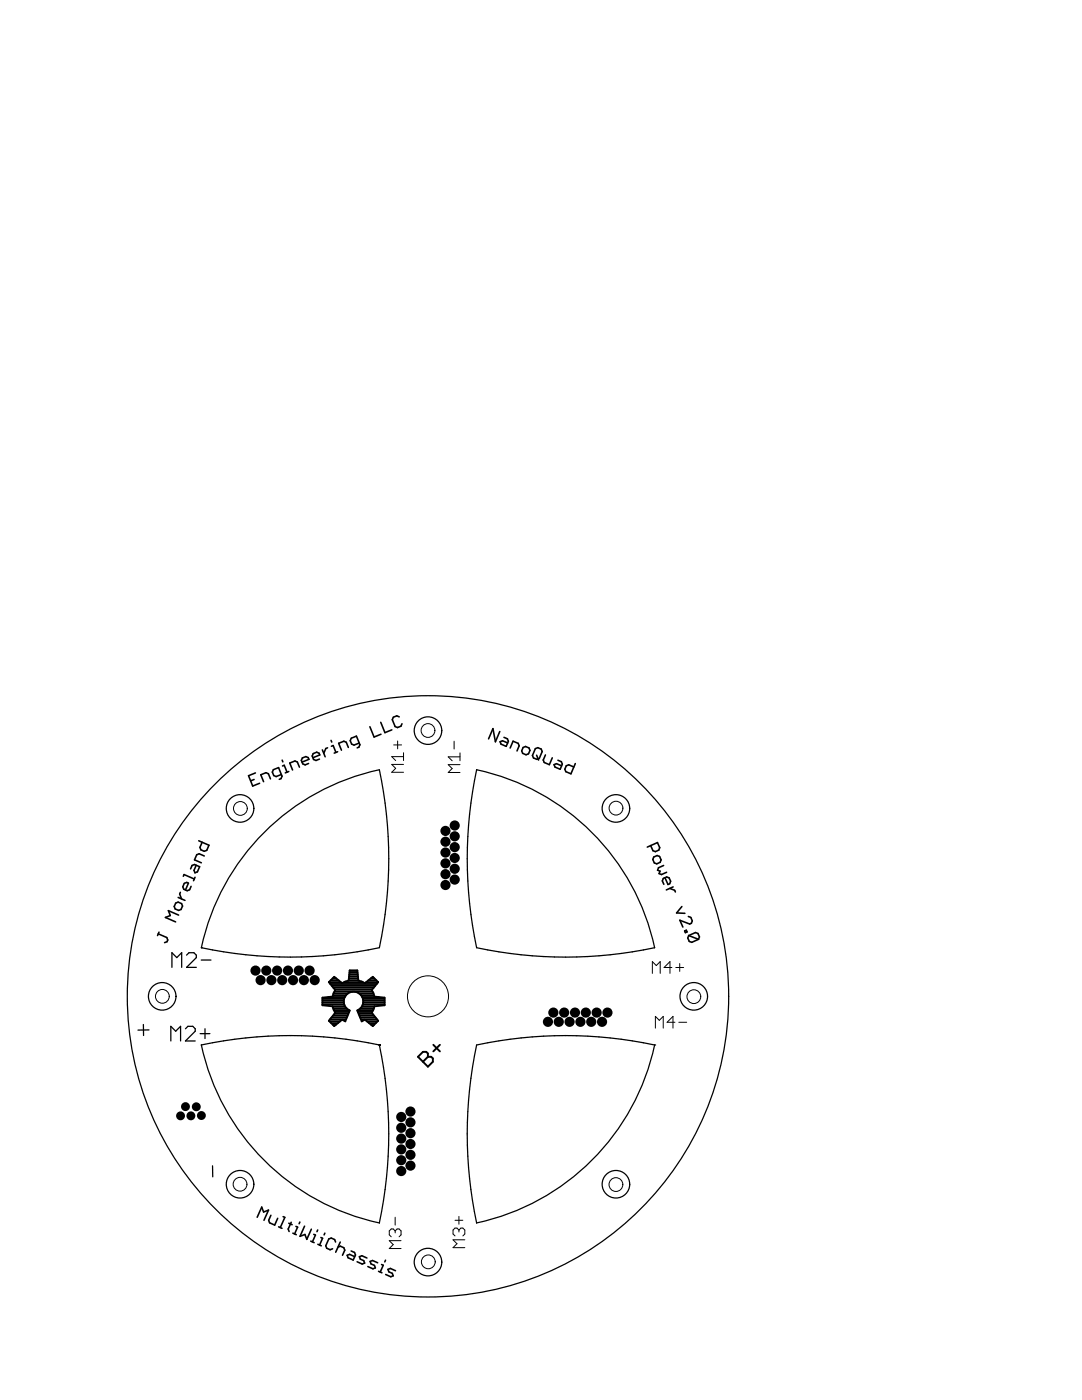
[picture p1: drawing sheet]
<svg xmlns="http://www.w3.org/2000/svg" width="216mm" height="279mm" viewBox="0 0 216 279" stroke-linecap="round" stroke-linejoin="round" font-family="sans-serif">
<g fill="none" stroke="#000" stroke-width=".32">
<path d="M50.7 155.6l-.7 .2M51 154.3l-1.4 .5 .8 2.1 1.4-.6M54 155.4l-.4-1-.5-.2-1.1 .4 .6 1.4M56.1 154.6l-1 .4-.5-.2-.3-.7 .2-.5 1.1-.4 .7 1.7-.2 .5-.4 .1M56.3 151.7l.1 .3M56.4 152.9l.3-.2 .6 1.4M57.6 154l-.7 .2M59.8 153.1l-.5-1-.4-.2-1.1 .4 .6 1.4M60.3 152.1l1.3-.6-.1-.3-.5-.2-.7 .3-.2 .5 .3 .6 .5 .2 .7-.2M62.4 151.2l1.4-.5-.1-.4-.5-.2-.7 .3-.2 .5 .3 .7 .5 .2 .6-.3M64.3 149.7l.6 1.3M65.4 149.2l-.4 .2-.4 .9"/>
<path d="M66.1 147.8l.1 .3M66.1 148.9l.4-.1 .5 1.4M67.4 150l-.7 .3M69.5 149.2l-.4-1.1-.5-.2-1 .4 .5 1.4M71.7 148.3l-1.1 .4-.4-.2-.3-.7 .2-.5 1-.4 .7 1.7-.2 .5-.3 .2M73.8 145l.8 2.1 1.4-.6M76 144.2l.8 2 1.4-.5M79.7 143.1l-.5-.2-.7 .2-.2 .5 .5 1.4 .5 .2 .7-.3 .2-.5M99.7 146l-.8 2-.5-2.6-.9 2.1M100.6 147.2l.6 .2 .2 .5-.4 1.1-1-.5-.2-.5 .5-.2 1 .5M101.8 149.3l.6-1.4 1 .5 .2 .4-.4 1.1M104.4 149.2l.5-.2 .7 .3 .1 .5-.2 .6-.5 .2-.7-.3-.2-.4z"/>
<path d="M106.8 149.4l.5-.2 .7 .3 .2 .5-.6 1.4-.5 .1-.7-.2-.2-.5zM107.1 150.7l.4 1M108.8 150.7l-.4 1 .2 .5 1 .4 .6-1.4M111.3 151.7l.7 .3 .2 .5-.4 1-1.1-.4-.1-.5 .4-.2 1.1 .4M114.8 152.4l-.9 2-1-.4-.2-.5 .3-.7 .5-.2 1 .5M35.5 179.1l1.4 .6M36 178.1l-.2 .3 .4 1M36.6 174.9l.1-.4 2.1 .9M38.1 176.9l-.3 .7-.5 .2-.6-.3-.2-.5 .3-.7 .5-.2 .3 .2-.6 1.3M38.9 175.1l-.3 .7M39.2 172.7l-.5 1 .2 .5 .5-.2 .4-1-1-.5-.5 .2-.3 .7M39.7 167.8l2 .9-.4 1-.5 .2-.7-.3-.2-.5 .4-1"/>
<path d="M40.8 170.8l-1.1-.4-.4 .2-.5 1 1.4 .6M129.8 168.8l.5 1 .5 .2 .7-.3 .1-.5-.4-1-2 .9M130.4 171l.7-.3 .5 .2 .3 .7-.2 .5-.7 .3-.4-.2-.3-.7zM132.4 172.7l-1 .5-.2 .5 .5 .2-.2 .4 .5 .2 1-.4M132.7 175.2l.6 1.3 .3-.1 .2-.5-.3-.7-.5-.2-.7 .3-.1 .5 .3 .7M133.6 177.3l1 .4 .2 .3M134.3 177l-1.3 .6M31.6 186.4l1.7 .7 .2 .5-.2 .3-.5 .2M31.7 186l-.3 .7M35.1 180.2l.4-.2 .7 .3 .2 .5-.3 .7-.5 .2-.6-.3-.2-.5zM35.6 182.6l-2-.9 .4 1-1 .4 2 .9M136.1 180.9l-1.1 1.3 1.7 .1"/>
<path d="M136.6 185.8l.3-.2 .2 .4-.3 .1zM137.3 182.9l.5 .2 .3 .7-.1 .5-.4 .1-1.9-.7 .6 1.3M137.4 186.7l1.4-.6 .5 .2 .3 .7-.2 .5M137.4 186.7l-.2 .5 .3 .7 .5 .2 1.4-.6M137.4 186.7l2 .8M51.3 242.9l.9-2 .4 1 1-.4-.9 2M54.1 242.5l-.5 1 .2 .5 1 .5 .6-1.4M55.6 244.8l.7 .3M56.5 242.8l.3 .2-.9 2M57.6 244.1l.7 .3M58.1 243.9l-.6 1.4 .2 .5M58.4 246.1l.7 .3"/>
<path d="M59 244.8l.4 .1-.6 1.4M59.8 243.9l-.1 .3M60.8 244.7l-.9 2 .9-.3 .4 .9 .9-2M62 247.7l.7 .3M62.6 246.3l.3 .2-.6 1.3M63.4 245.5l-.2 .3M63.4 248.3l.7 .3M64 247l.4 .1-.6 1.4M64.8 246.1l-.1 .3M67 247.9l-.2-.5-.7-.3-.5 .2-.6 1.3 .2 .5 .7 .3 .5-.2M67.4 248.9l.5-.2 .7 .3 .2 .5-.5 1M67.9 247.9l-.9 2"/>
<path d="M70.1 249.7l.6 .3 .2 .5-.4 1-1-.5-.2-.5 .5-.2 1 .5M73.2 251.1l-1-.5-.5 .2 .2 .5 .7 .3 .2 .5-.5 .2-1-.5M75.4 252l-1.1-.4-.5 .1 .2 .5 .7 .3 .2 .5-.5 .2-1-.4M75.5 253.7l.7 .3M76.1 252.4l.4 .1-.6 1.4M76.9 251.5l-.1 .3M78.9 253.6l-1-.5-.5 .2 .2 .5 .7 .3 .2 .5-.5 .2-1-.4"/>
</g>
<g fill="none" stroke="#000" stroke-width=".25">
<path d="M95.1 153.6h.1M95.1 153.6a85 85 0 0 0 0 35.5 85 85 0 0 0 35.5 0M95.1 153.6a46.2 46.2 0 0 1 35.5 35.5M51.9 167a46.2 46.2 0 0 1 23.8-13.4 85 85 0 0 1 0 35.5 85.1 85.1 0 0 1-35.5 0 46.2 46.2 0 0 1 11.7-22.1zM34.3 193.1v-3l1 1 1-1v3M37.2 190.6l.5-.5h1l.5 .5v.5l-2 2h2M40.2 191.6h1.9M40.2 189.1h.1M130.6 189.1h.1M28.6 204.5v2.2M29.7 205.5l-2.2 .1M34.1 207.7v-2.9l1 1 .9-1v2.9"/>
<path d="M37 205.3l.5-.5h1l.5 .5v.5l-2 1.9h2M39.9 206.3h2M40.2 208.5a46.2 46.2 0 0 0 35.5 35.6 85.1 85.1 0 0 0 0-35.5M40.2 208.5h.1M40.2 208.5a85 85 0 0 1 35.5 0M40.9 205.3v2M75.7 208.5h.1M130.6 208.5h.1M130.6 208.5a85.1 85.1 0 0 0-35.5 0 85 85 0 0 0 0 35.6M130.6 208.5a46.2 46.2 0 0 1-35.5 35.6M42.4 232.7v2.2"/>
<circle cx="85.4" cy="145.8" r="2.75"/>
<circle cx="47.9" cy="161.3" r="2.75"/>
<circle cx="122.9" cy="161.3" r="2.75"/>
<circle cx="32.4" cy="198.8" r="2.75"/>
<circle cx="85.4" cy="198.8" r="60"/>
<circle cx="138.4" cy="198.8" r="2.75"/>
<circle cx="47.9" cy="236.3" r="2.75"/>
<circle cx="122.9" cy="236.3" r="2.75"/>
<circle cx="85.4" cy="251.9" r="2.75"/>
</g>
<g fill="none" stroke="#000" stroke-width=".2">
<path d="M78.6 148.7h1.5M79.3 147.9v1.5M80.5 152.6h-2.3l.8 .7-.8 .8h2.3M80.5 151h-2.3l.8 .8M80.5 150.2v1.6M90.6 147.9v1.6M91.8 152.6h-2.4l.8 .8-.8 .8h2.4M91.8 151h-2.4l.8 .8M91.8 150.3v1.5M130.2 194.3v-2.4l.8 .8 .7-.8v2.4M134.1 193.1h-1.6l1.2-1.2v2.4M134.8 193.1h1.6"/>
<path d="M135.6 192.3v1.6M130.8 205.2v-2.4l.8 .8 .7-.8v2.4M134.7 204h-1.6l1.2-1.2v2.4M135.5 204h1.5M78.8 245.7l-.3-.4h-.4l-.4 .4v.7l.4 .4M78.8 245.7l.4-.4h.4l.4 .4v.7l-.4 .4M78.8 242.9v1.6M78.8 245.7v.3M80 247.6h-2.3l.8 .8-.8 .8h2.3M90.8 243.5h1.6M91.6 245.5l-.4-.4h-.4l-.4 .4v.8l.4 .4M91.6 245.5l.4-.4h.4l.3 .4v.8l-.3 .4"/>
<path d="M91.6 242.8v1.5M91.6 245.5v.4M92.7 247.4h-2.3l.8 .8-.8 .8h2.3"/>
<circle cx="85.4" cy="145.8" r="1.38"/>
<circle cx="48" cy="161.3" r="1.38"/>
<circle cx="122.9" cy="161.3" r="1.38"/>
<circle cx="32.4" cy="198.8" r="1.38"/>
<circle cx="85.4" cy="198.8" r="4.1"/>
<circle cx="138.5" cy="198.9" r="1.38"/>
<circle cx="47.9" cy="236.3" r="1.38"/>
<circle cx="122.9" cy="236.4" r="1.38"/>
<circle cx="85.5" cy="251.8" r="1.38"/>
</g>
<path d="M83.4 210.9l1-1h.7l.3 .3v.7h.6l.4 .3v.7l-1 1zM85.4 210.9l-1 1M86.5 208.5l1.3 1.3M87.8 208.5l-1.3 1.3" fill="none" stroke="#000" stroke-width=".38"/>
<g fill="none" stroke="#000" stroke-width=".37">
<path d="M64.3 199.7h4.3M64.3 199.4h4.4M65.5 199h3.3M65.6 196l1.1-1.1 1.6 1.3 1.3-.5 .2-2h1.5l.2 2 1.3 .5 1.6-1.3 1.1 1.1M65.6 196l1.3 1.6-.3 .6M65.6 196h2.4M65.9 196.4h9.3M66 195.6h1.5M66.2 196.8h8.7M66.4 195.3h.7M66.4 198.6h2.7M66.5 197.1h8.1"/>
<path d="M66.6 198.2h2.9M66.6 198.2l-.2 .7-2.1 .2v1.5l2.1 .2M66.7 197.9h7.6M66.8 197.5h7.5M68.7 196h3.7M69.6 195.6h1.9M69.6 195.3h1.9M69.7 194.9h1.7M69.7 194.5h1.7M69.7 194.1h1.6M69.8 193.8h1.5M71.6 198.2h2.9"/>
<path d="M72 198.6h2.6M72.3 199a1.95 1.95 0 0 0-2.9-.7 1.95 1.95 0 0 0-.2 2.9M72.3 199l.1 .4M72.3 199h3.3M72.4 199.4h4.3M72.4 199.4l.1 .4M72.5 199.7h4.2M72.5 199.8a1.95 1.95 0 0 1-.6 1.4M73.1 196h2.4M73.5 195.6h1.6M74 195.3h.7M74.5 198.2l.2 .7 2 .2v1.5l-2 .2"/>
<path d="M75.5 196l-1.3 1.6 .3 .6M64.3 200.5h4.4M64.3 200.1h4.3M65.7 203.8h2.2M65.8 203.4h3.3M66.1 204.2h1.3M66.1 203.1h3.1M66.4 200.8l.5 1.3-1.3 1.6 1.1 1.1 1.6-1.3 .6 .3M66.4 200.8h2.5M66.4 202.7h3M66.5 204.6h.5M66.5 201.2h2.6"/>
<path d="M66.6 201.6h3M66.7 202.3h2.8M66.8 202h2.9M68.9 203.8h.1M69.2 201.2l.6 .5-.9 2.1M71.4 202h2.9M71.4 201.6h3.1M71.6 202.3h2.7M71.7 202.7h2.9M71.9 203.1h3M71.9 201.2l-.6 .5 .9 2.1M71.9 201.2h2.7"/>
<path d="M72 203.4h3.2M72.2 203.8h.1M72.2 200.8h2.5M72.4 200.5h4.3M72.5 200.1h4.2M73.2 203.8h2.2M73.7 204.2h1.3M74.1 204.6h.5M74.7 200.8l-.5 1.3 1.3 1.6-1.1 1.1-1.6-1.3-.6 .3"/>
</g>
<g fill="#000">
<circle cx="88.9" cy="172.3" r="1.02"/>
<circle cx="88.9" cy="168" r="1.02"/>
<circle cx="88.9" cy="170.1" r="1.02"/>
<circle cx="88.9" cy="165.8" r="1.02"/>
<circle cx="88.9" cy="176.6" r="1.02"/>
<circle cx="88.9" cy="174.5" r="1.02"/>
<circle cx="90.7" cy="166.9" r="1.02"/>
<circle cx="90.7" cy="173.4" r="1.02"/>
<circle cx="90.7" cy="164.7" r="1.02"/>
<circle cx="90.7" cy="175.5" r="1.02"/>
<circle cx="90.7" cy="171.2" r="1.02"/>
<circle cx="90.7" cy="169.1" r="1.02"/>
<circle cx="51" cy="193.7" r="1.02"/>
<circle cx="52" cy="195.6" r="1.02"/>
<circle cx="53.1" cy="193.7" r="1.02"/>
<circle cx="54.2" cy="195.6" r="1.02"/>
<circle cx="55.3" cy="193.7" r="1.02"/>
<circle cx="56.3" cy="195.6" r="1.02"/>
<circle cx="57.5" cy="193.7" r="1.02"/>
<circle cx="58.5" cy="195.6" r="1.02"/>
<circle cx="59.6" cy="193.7" r="1.02"/>
<circle cx="60.6" cy="195.6" r="1.02"/>
<circle cx="61.8" cy="193.7" r="1.02"/>
<circle cx="62.8" cy="195.6" r="1.02"/>
<circle cx="109.3" cy="203.9" r="1.02"/>
<circle cx="110.4" cy="202.1" r="1.02"/>
<circle cx="111.5" cy="203.9" r="1.02"/>
<circle cx="112.6" cy="202.1" r="1.02"/>
<circle cx="113.7" cy="203.9" r="1.02"/>
<circle cx="114.7" cy="202.1" r="1.02"/>
<circle cx="115.8" cy="203.9" r="1.02"/>
<circle cx="116.9" cy="202.1" r="1.02"/>
<circle cx="118" cy="203.9" r="1.02"/>
<circle cx="119.1" cy="202.1" r="1.02"/>
<circle cx="120.1" cy="203.9" r="1.02"/>
<circle cx="121.2" cy="202.1" r="1.02"/>
<circle cx="36" cy="222.7" r=".89"/>
<circle cx="37" cy="220.8" r=".89"/>
<circle cx="38.1" cy="222.7" r=".89"/>
<circle cx="39.2" cy="220.9" r=".89"/>
<circle cx="40.2" cy="222.6" r=".89"/>
<circle cx="80.1" cy="225.1" r="1.02"/>
<circle cx="80.1" cy="229.4" r="1.02"/>
<circle cx="80.1" cy="231.5" r="1.02"/>
<circle cx="80.1" cy="222.9" r="1.02"/>
<circle cx="80.1" cy="233.7" r="1.02"/>
<circle cx="80.1" cy="227.2" r="1.02"/>
<circle cx="81.9" cy="230.5" r="1.02"/>
<circle cx="81.9" cy="224" r="1.02"/>
<circle cx="81.9" cy="226.2" r="1.02"/>
<circle cx="81.9" cy="228.3" r="1.02"/>
<circle cx="81.9" cy="221.8" r="1.02"/>
<circle cx="81.9" cy="232.6" r="1.02"/>
</g>
</svg>
